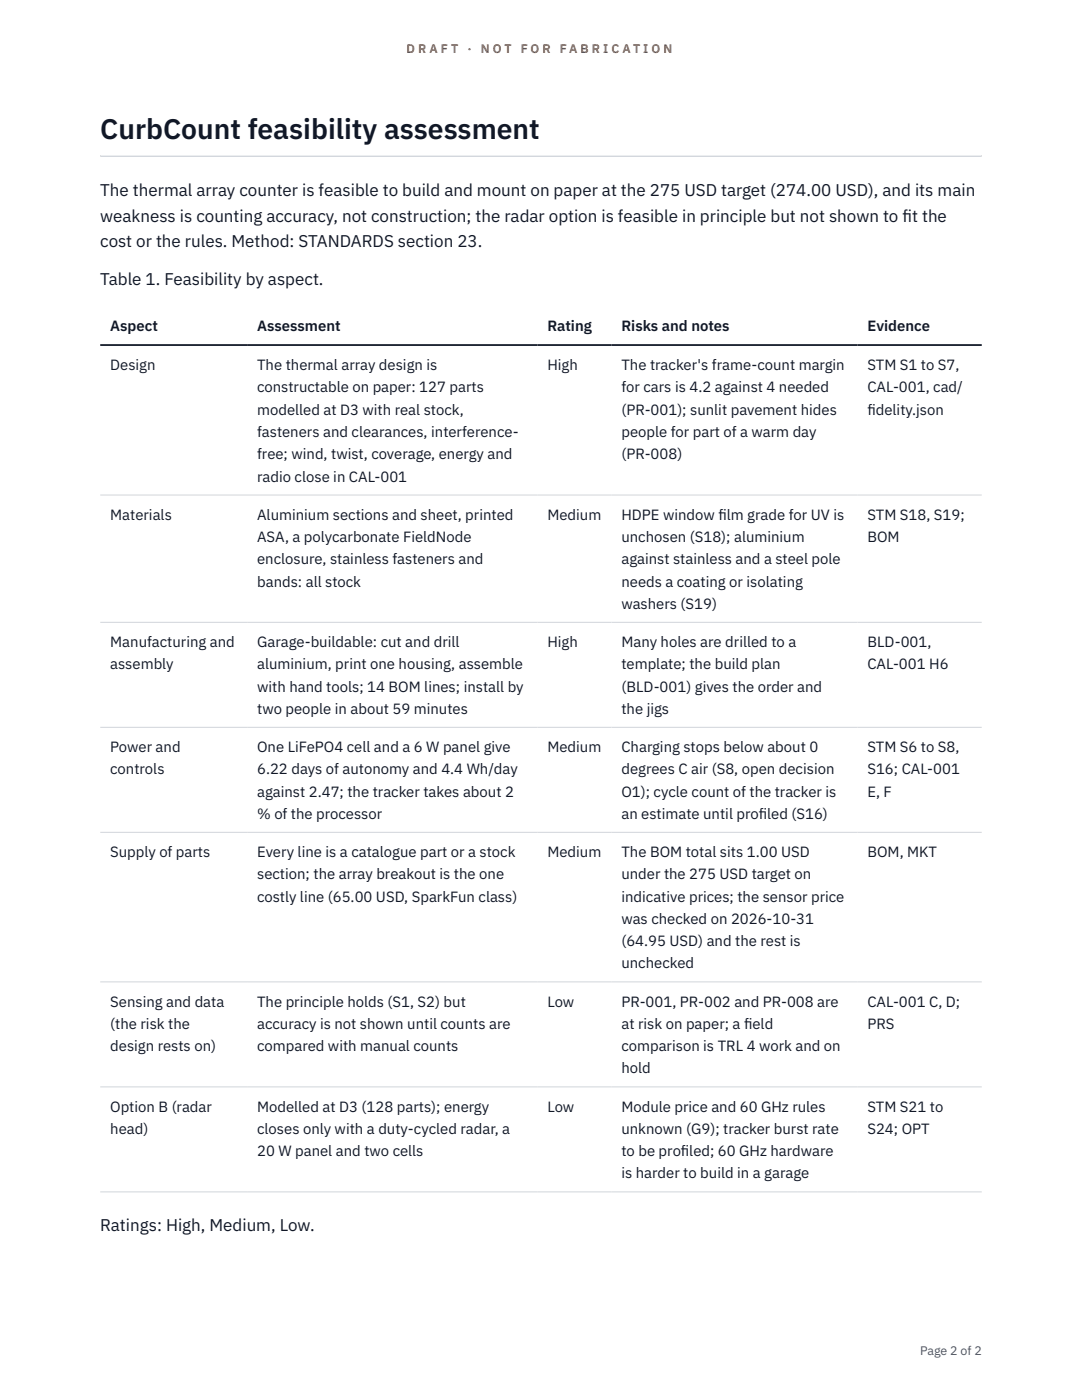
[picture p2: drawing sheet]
<svg xmlns="http://www.w3.org/2000/svg" width="216mm" height="279mm" viewBox="0 0 216 279" stroke-linecap="round" stroke-linejoin="round" font-family="sans-serif">
<defs><g id="words">
<text font-size="5.6" fill="#111827" x="20" y="27.6">CurbCount feasibility assessment</text>
<g font-size="3.4" fill="#111827">
<text x="20" y="39.1">The thermal array counter is feasible to build and mount on paper at the 275 USD target (274.00 USD), and its main</text>
<text x="20" y="44.2">weakness is counting accuracy, not construction; the radar option is feasible in principle but not shown to f</text>
<text x="180.1" y="44.2">it the</text>
<text x="20" y="49.3">cost or the rules. Method: STANDARDS section 23.</text>
<text x="20" y="57">Table 1. Feasibility by aspect.</text>
<text x="20" y="245.8">Ratings: High, Medium, Low.</text>
</g>
<g font-size="3" fill="#111827">
<text x="22" y="66.1">Aspect</text>
<text x="51.3" y="66.1">Assessment</text>
<text x="109.2" y="66.1">Rating</text>
<text x="124" y="66.1">Risks and notes</text>
<text x="173.1" y="66.1">Evidence</text>
<text x="22" y="73.9">Design</text>
<text x="51.3" y="73.9">The thermal array design is</text>
<text x="109.2" y="73.9">High</text>
<text x="124" y="73.9">The tracker's frame-count margin</text>
<text x="173.1" y="73.9">STM S1 to S7,</text>
<text x="51.3" y="78.3">constructable on paper: 127 parts</text>
<text x="51.3" y="82.8">modelled at D3 with real stock,</text>
<text x="124" y="78.3">for cars is 4.2 against 4 needed</text>
<text x="124" y="82.8">(PR-001); sunlit pavement hides</text>
<text x="173.1" y="78.3">CAL-001, cad/</text>
<text x="173.1" y="82.8">f</text>
<text x="173.1" y="82.8">idelity.json</text>
<text x="51.3" y="87.2">fasteners and clearances, interference-</text>
<text x="124" y="87.2">people for part of a warm day</text>
<text x="51.3" y="91.7">free; wind, twist, coverage, energy and</text>
<text x="124" y="91.7">(PR-008)</text>
<text x="51.3" y="96.1">radio close in CAL-001</text>
<text x="22" y="103.7">Materials</text>
<text x="51.3" y="103.7">Aluminium sections and sheet, printed</text>
<text x="109.2" y="103.7">Medium</text>
<text x="124" y="103.7">HDPE window f</text>
<text x="143.3" y="103.7">ilm grade for UV is</text>
<text x="173.1" y="103.7">STM S18, S19;</text>
<text x="51.3" y="108.2">ASA, a polycarbonate FieldNode</text>
<text x="51.3" y="112.6">enclosure, stainless fasteners and</text>
<text x="124" y="108.2">unchosen (S18); aluminium</text>
<text x="124" y="112.6">against stainless and a steel pole</text>
<text x="173.1" y="108.2">BOM</text>
<text x="51.3" y="117.1">bands: all stock</text>
<text x="124" y="117.1">needs a coating or isolating</text>
<text x="124" y="121.5">washers (S19)</text>
<text x="22" y="129.1">Manufacturing and</text>
<text x="51.3" y="129.1">Garage-buildable: cut and drill</text>
<text x="109.2" y="129.1">High</text>
<text x="124" y="129.1">Many holes are drilled to a</text>
<text x="173.1" y="129.1">BLD-001,</text>
<text x="22" y="133.6">assembly</text>
<text x="51.3" y="133.6">aluminium, print one housing, assemble</text>
<text x="124" y="133.6">template; the build plan</text>
<text x="173.1" y="133.6">CAL-001 H6</text>
<text x="51.3" y="138">with hand tools; 14 BOM lines; install by</text>
<text x="51.3" y="142.5">two people in about 59 minutes</text>
<text x="124" y="138">(BLD-001) gives the order and</text>
<text x="124" y="142.5">the jigs</text>
<text x="22" y="150.1">Power and</text>
<text x="22" y="154.5">controls</text>
<text x="51.3" y="150.1">One LiFePO4 cell and a 6 W panel give</text>
<text x="51.3" y="154.5">6.22 days of autonomy and 4.4 Wh/day</text>
<text x="109.2" y="150.1">Medium</text>
<text x="124" y="150.1">Charging stops below about 0</text>
<text x="124" y="154.5">degrees C air (S8, open decision</text>
<text x="173.1" y="150.1">STM S6 to S8,</text>
<text x="173.1" y="154.5">S16; CAL-001</text>
<text x="51.3" y="159">against 2.47; the tracker takes about 2</text>
<text x="124" y="159">O1); cycle count of the tracker is</text>
<text x="173.1" y="159">E, F</text>
<text x="51.3" y="163.4">% of the processor</text>
<text x="124" y="163.4">an estimate until prof</text>
<text x="151.4" y="163.4">iled (S16)</text>
<text x="22" y="171">Supply of parts</text>
<text x="51.3" y="171">Every line is a catalogue part or a stock</text>
<text x="109.2" y="171">Medium</text>
<text x="124" y="171">The BOM total sits 1.00 USD</text>
<text x="173.1" y="171">BOM, MKT</text>
<text x="51.3" y="175.5">section; the array breakout is the one</text>
<text x="51.3" y="179.9">costly line (65.00 USD, SparkFun class)</text>
<text x="124" y="175.5">under the 275 USD target on</text>
<text x="124" y="179.9">indicative prices; the sensor price</text>
<text x="124" y="184.4">was checked on 2026-10-31</text>
<text x="124" y="188.8">(64.95 USD) and the rest is</text>
<text x="124" y="193.3">unchecked</text>
<text x="22" y="200.9">Sensing and data</text>
<text x="51.3" y="200.9">The principle holds (S1, S2) but</text>
<text x="109.2" y="200.9">Low</text>
<text x="124" y="200.9">PR-001, PR-002 and PR-008 are</text>
<text x="173.1" y="200.9">CAL-001 C, D;</text>
<text x="22" y="205.3">(the risk the</text>
<text x="22" y="209.8">design rests on)</text>
<text x="51.3" y="205.3">accuracy is not shown until counts are</text>
<text x="51.3" y="209.8">compared with manual counts</text>
<text x="124" y="205.3">at risk on paper; a f</text>
<text x="124" y="209.8">comparison is TRL 4 work and on</text>
<text x="148.5" y="205.3">ield</text>
<text x="173.1" y="205.3">PRS</text>
<text x="124" y="214.2">hold</text>
<text x="22" y="221.8">Option B (radar</text>
<text x="51.3" y="221.8">Modelled at D3 (128 parts); energy</text>
<text x="109.2" y="221.8">Low</text>
<text x="124" y="221.8">Module price and 60 GHz rules</text>
<text x="173.1" y="221.8">STM S21 to</text>
<text x="22" y="226.3">head)</text>
<text x="51.3" y="226.3">closes only with a duty-cycled radar, a</text>
<text x="124" y="226.3">unknown (G9); tracker burst rate</text>
<text x="173.1" y="226.3">S24; OPT</text>
<text x="51.3" y="230.7">20 W panel and two cells</text>
<text x="124" y="230.7">to be prof</text>
<text x="135.9" y="230.7">iled; 60 GHz hardware</text>
<text x="124" y="235.2">is harder to build in a garage</text>
</g>
<g font-size="2.5" fill="#b45309">
<text x="81.1" y="10.5">D R A F T</text>
<text x="93.3" y="10.5">·</text>
<text x="95.9" y="10.5">N O T</text>
<text x="103.9" y="10.5">F O R</text>
<text x="111.7" y="10.5">F A B R I C A T I O N</text>
</g>
<text font-size="2.5" fill="#4b5563" x="183.6" y="270.3">Page 2 of 2</text>
</g></defs>
<path d="M20 31l175.9 .1zM20 31h175.9v.3h-175.9z" fill-rule="evenodd" fill="#d1d5db"/>
<path d="M20 98.8h175.9M20 124.2h175.9M20 145.2h175.9M20 166.1h175.9M20 196h175.9M20 216.9h175.9M20 237.9h175.9" fill="none" stroke="#d1d5db" stroke-width=".2"/>
<path d="M20 68.9h175.9" fill="none" stroke="#111827" stroke-width=".35"/>
<use href="#words"/>
</svg>
